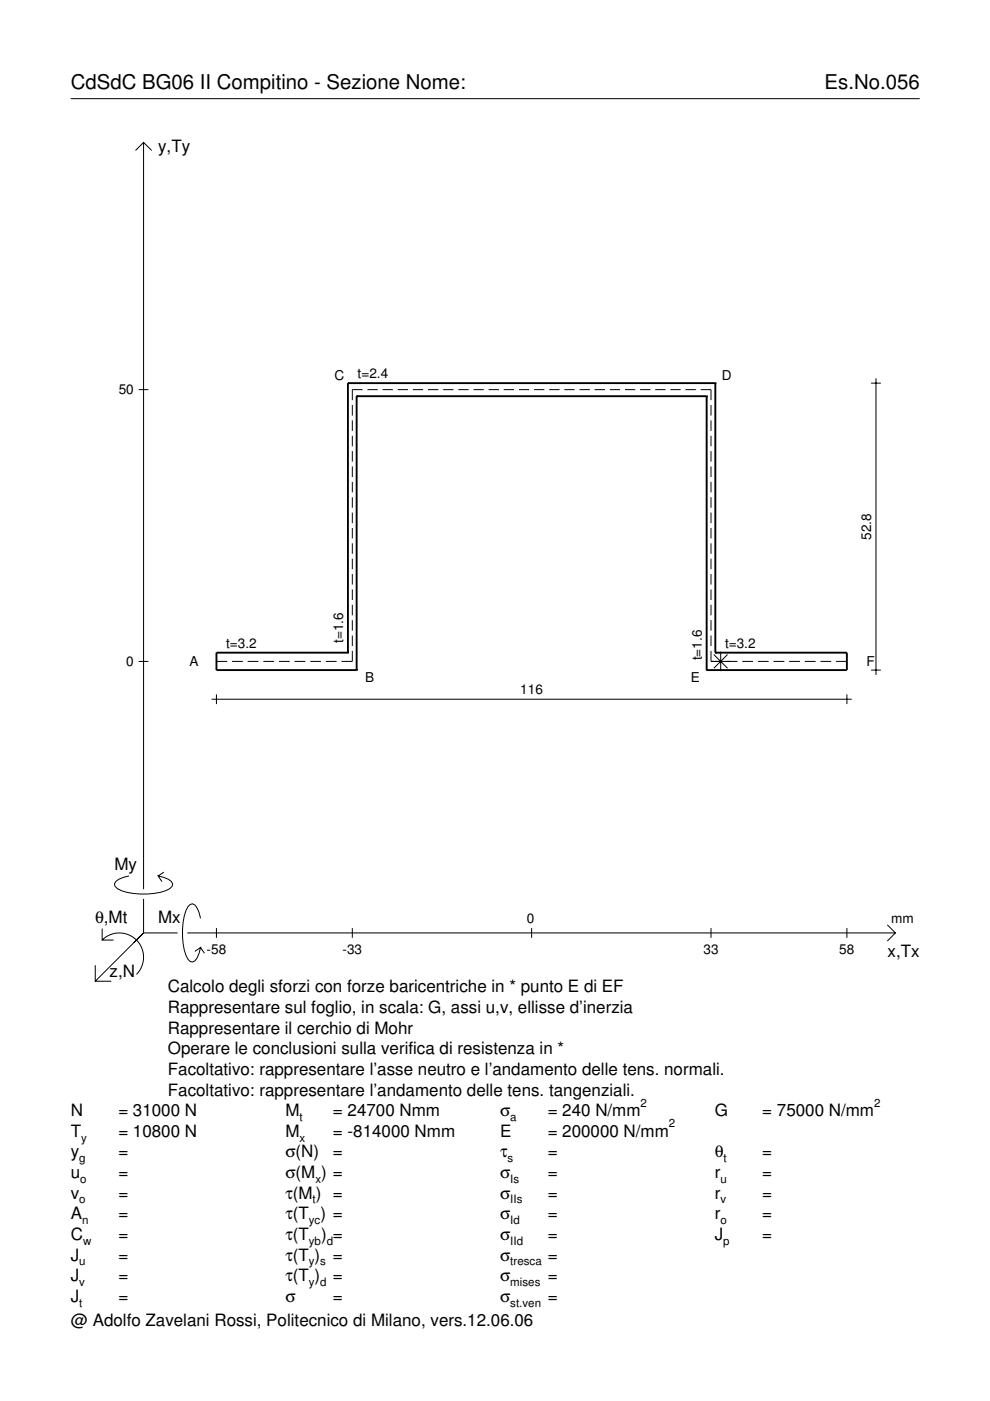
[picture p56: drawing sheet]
<svg xmlns="http://www.w3.org/2000/svg" width="210mm" height="297mm" viewBox="0 0 210 297" stroke-linecap="round" stroke-linejoin="round" font-family="sans-serif">
<defs><g id="words">
<g font-size="4.3">
<text x="15" y="18.9">CdSdC BG06 II Compitino - Sezione Nome:</text>
<text x="174.8" y="18.9">Es.No.056</text>
</g>
<g font-size="3.6">
<text x="33.5" y="32.3">y,Ty</text>
<text x="24.3" y="184.4">My</text>
<text x="20.1" y="195.7">θ,Mt</text>
<text x="33.5" y="195.7">Mx</text>
<text x="188.2" y="203">x,Tx</text>
<text x="23.2" y="207.1">z,N</text>
<text x="35.6" y="210.4">Calcolo degli sforzi con forze baricentriche in * punto E di EF</text>
<text x="35.6" y="214.8">Rappresentare sul foglio, in scala: G, assi u,v, ellisse d’inerzia</text>
<text x="35.6" y="219.2">Rappresentare il cerchio di Mohr</text>
<text x="35.6" y="223.5">Operare le conclusioni sulla verifica di resistenza in *</text>
<text x="35.6" y="227.9">Facoltativo: rappresentare l’asse neutro e l’andamento delle tens. normali.</text>
<text x="35.6" y="232.3">Facoltativo: rappresentare l’andamento delle tens. tangenziali.</text>
<text x="15" y="236.7">N</text>
<text x="25.1" y="236.7">= 31000 N</text>
<text x="60.5" y="236.7">M</text>
<text x="70.6" y="236.7">= 24700 Nmm</text>
<text x="106" y="236.7">σ</text>
<text x="116.1" y="236.7">= 240 N/mm</text>
<text x="151.5" y="236.7">G</text>
<text x="161.6" y="236.7">= 75000 N/mm</text>
<text x="15" y="245.4">y</text>
<text x="15" y="241">T</text>
<text x="25.1" y="241">= 10800 N</text>
<text x="25.1" y="245.4">=</text>
<text x="60.5" y="241">M</text>
<text x="60.5" y="245.4">σ(N)</text>
<text x="70.6" y="241">= -814000 Nmm</text>
<text x="70.6" y="245.4">=</text>
<text x="106" y="241">E</text>
<text x="106" y="245.4">τ</text>
<text x="116.1" y="241">= 200000 N/mm</text>
<text x="116.1" y="245.4">=</text>
<text x="151.5" y="245.4">θ</text>
<text x="161.6" y="245.4">=</text>
<text x="15" y="249.8">u</text>
<text x="25.1" y="249.8">=</text>
<text x="60.5" y="249.8">σ(M ) =</text>
<text x="106" y="249.8">σ</text>
<text x="116.1" y="249.8">=</text>
<text x="151.5" y="249.8">r</text>
<text x="161.6" y="249.8">=</text>
<text x="15" y="254.2">v</text>
<text x="25.1" y="254.2">=</text>
<text x="60.5" y="254.2">τ(M ) =</text>
<text x="106" y="254.2">σ</text>
<text x="116.1" y="254.2">=</text>
<text x="151.5" y="254.2">r</text>
<text x="161.6" y="254.2">=</text>
<text x="15" y="258.5">A</text>
<text x="15" y="262.9">C</text>
<text x="25.1" y="258.5">=</text>
<text x="25.1" y="262.9">=</text>
<text x="60.5" y="258.5">τ(T ) =</text>
<text x="60.5" y="262.9">τ(T</text>
<text x="68.1" y="262.9">) =</text>
<text x="106" y="258.5">σ</text>
<text x="106" y="262.9">σ</text>
<text x="116.1" y="258.5">=</text>
<text x="116.1" y="262.9">=</text>
<text x="151.5" y="258.5">r</text>
<text x="151.5" y="262.9">J</text>
<text x="161.6" y="258.5">=</text>
<text x="161.6" y="262.9">=</text>
<text x="15" y="267.3">J</text>
<text x="25.1" y="267.3">=</text>
<text x="60.5" y="267.3">τ(T )</text>
<text x="70.6" y="267.3">=</text>
<text x="106" y="267.3">σ</text>
<text x="116.1" y="267.3">=</text>
<text x="15" y="271.7">J</text>
<text x="25.1" y="271.7">=</text>
<text x="60.5" y="271.7">τ(T )</text>
<text x="70.6" y="271.7">=</text>
<text x="106" y="271.7">σ</text>
<text x="116.1" y="271.7">=</text>
<text x="15" y="281.2">@ Adolfo Zavelani Rossi, Politecnico di Milano, vers.12.06.06</text>
<text x="15" y="276">J</text>
<text x="25.1" y="276">=</text>
<text x="60.5" y="276">σ</text>
<text x="70.6" y="276">=</text>
<text x="106" y="276">σ</text>
<text x="116.1" y="276">=</text>
</g>
<g font-size="2.9">
<text x="25.2" y="83.6">50</text>
<text x="70.9" y="80.5">C</text>
<text x="75.8" y="80.2">t=2.4</text>
<text x="153" y="80.5">D</text>
<text x="184.7" y="114.5" transform="rotate(-90 184.7 114.5)">52.8</text>
<text x="47.9" y="137.4">t=3.2</text>
<text x="72.7" y="136.3" transform="rotate(-90 72.7 136.3)">t=1.6</text>
<text x="153.7" y="137.4">t=3.2</text>
<text x="26.8" y="141.2">0</text>
<text x="40.2" y="141.1">A</text>
<text x="148.8" y="140" transform="rotate(-90 148.8 140)">t=1.6</text>
<text x="183.7" y="141.1">F</text>
<text x="77.4" y="144.6">B</text>
<text x="110.3" y="147.2">116</text>
<text x="146.5" y="144.6">E</text>
<text x="111.7" y="195.7">0</text>
<text x="189" y="195.7">mm</text>
<text x="43.8" y="202.2">-58</text>
<text x="72.6" y="202.2">-33</text>
<text x="149.1" y="202.2">33</text>
<text x="178" y="202.2">58</text>
</g>
<g font-size="2.4">
<text x="63.5" y="237.7">t</text>
<text x="108.2" y="237.7">a</text>
<text x="135.8" y="234.7">2</text>
<text x="141.8" y="239">2</text>
<text x="185.3" y="234.7">2</text>
<text x="17.2" y="242">y</text>
<text x="63.5" y="242">x</text>
<text x="16.8" y="246.4">g</text>
<text x="17" y="250.8">o</text>
<text x="66.9" y="250.8">x</text>
<text x="107.6" y="246.4">s</text>
<text x="108.2" y="250.8">Is</text>
<text x="152.7" y="250.8">u</text>
<text x="153.4" y="246.4">t</text>
<text x="16.8" y="255.2">o</text>
<text x="66.3" y="255.2">t</text>
<text x="108.2" y="255.2">IIs</text>
<text x="152.7" y="255.2">v</text>
<text x="17.4" y="259.5">n</text>
<text x="17.6" y="263.9">w</text>
<text x="65.5" y="259.5">yc</text>
<text x="65.5" y="263.9">yb d</text>
<text x="108.2" y="259.5">Id</text>
<text x="108.2" y="263.9">IId</text>
<text x="152.7" y="259.5">o</text>
<text x="153.3" y="263.9">p</text>
<text x="16.8" y="268.3">u</text>
<text x="65.5" y="268.3">y s</text>
<text x="108.2" y="268.3">tresca</text>
<text x="16.8" y="272.7">v</text>
<text x="65.5" y="272.7">y d</text>
<text x="108.2" y="272.7">mises</text>
<text x="16.8" y="277">t</text>
<text x="108.2" y="277">st.ven</text>
</g>
</g></defs>
<g fill="none" stroke="#000" stroke-width=".21">
<path d="M15 20.9h180M28.7 31.9l1.7-1.7 1.8 1.7M30.4 30.2v158.3M29.4 82.6h2.1M74.7 85.9v2.2M74.7 89.1v2.3M74.7 92.4v2.2M74.7 95.6v2.3M74.7 98.9v2.2M76.9 82.6h-2.2v2.2M77.9 82.6h2.2M81.1 82.6h2.2"/>
<path d="M84.3 82.6h2.2M87.5 82.6h2.2M90.7 82.6h2.2M94 82.6h2.1M97.2 82.6h2.2M100.4 82.6h2.2M103.6 82.6h2.2M106.8 82.6h2.2M110 82.6h2.2M113.2 82.6h2.2M116.4 82.6h2.2M119.7 82.6h2.1"/>
<path d="M122.9 82.6h2.1M126.1 82.6h2.2M129.3 82.6h2.2M132.5 82.6h2.2M135.7 82.6h2.2M138.9 82.6h2.2M142.1 82.6h2.2M145.3 82.6h2.2M148.6 82.6h2.1v2.2M150.7 85.9v2.2M150.7 89.1v2.3M150.7 92.4v2.2"/>
<path d="M150.7 95.6v2.3M150.7 98.9v2.2M184.7 81.2h2.1M185.7 80.2v62.9M74.7 102.2v2.2M74.7 105.4v2.3M74.7 108.7v2.2M74.7 111.9v2.3M74.7 115.2v2.2M74.7 118.5v2.2M150.7 102.2v2.2M150.7 105.4v2.3"/>
<path d="M150.7 108.7v2.2M150.7 111.9v2.3M150.7 115.2v2.2M150.7 118.5v2.2M74.7 138v2.2h-2.3M74.7 121.7v2.2M74.7 125v2.2M74.7 128.2v2.3M74.7 131.5v2.2M74.7 134.7v2.3M150.7 138v2.2h5.6M150.7 121.7v2.2"/>
<path d="M150.7 125v2.2M150.7 128.2v2.3M150.7 131.5v2.2M150.7 134.7v2.3M151.3 138.8l3 2.9M152.8 138.2v4.1M154.3 138.8l-3 2.9M29.4 140.2h2.1M44.9 148.3h135.7M45.9 140.2h2.3M45.9 147.2v2.1M49.2 140.2h2.3"/>
<path d="M52.5 140.2h2.3M55.8 140.2h2.3M59.1 140.2h2.3M62.5 140.2h2.2M65.8 140.2h2.3M69.1 140.2h2.3M157.4 140.2h2.3M160.7 140.2h2.3M164 140.2h2.3M167.3 140.2h2.3M170.6 140.2h2.3M174 140.2h2.2"/>
<path d="M177.3 140.2h2.3M179.6 147.2v2.1M184.7 142.1h2.1M21.7 199.3a5.1 5.1 0 0 1 7.2 0 5.1 5.1 0 0 1 0 7.3M21.7 196.9v2.4h2.4M27.3 185.7a3.6 3.6 0 0 0-3 1.7l.1 .5a5.6 5.6 0 0 0 3.8 1.5 13.4 13.4 0 0 0 7.8-1l.5-.5 .1-.5a3.6 3.6 0 0 0-3.1-1.7l.8 1.2M30.4 190.6v7.2M30.4 197.8l-10.2 10.2M30.4 197.8h7.2M34.7 184.9l-1.2 .8M39.7 197.8h150.1M42.5 194.7a3.6 3.6 0 0 0-1.7-3.1l-.5 .2a5.7 5.7 0 0 0-1.5 3.7 13.3 13.3 0 0 0 1 7.9l.5 .5 .5 .1a3.6 3.6 0 0 0 1.7-3.1l-1.2 .8"/>
<path d="M45.9 196.8v2M74.7 196.8v2M112.7 196.8v2M150.7 196.8v2M179.6 196.8v2M188.1 196.1l1.7 1.7-1.7 1.7M20.2 204.7v3.3h3.4M42.5 200.9l.8 1.2"/>
</g>
<g fill="none" stroke="#000" stroke-width=".4">
<path d="M73.8 81.2h.1M73.8 81.2v57.2M73.8 81.2h77.9M75.6 84h.1M75.6 84v58.1M75.6 84h74.2M149.8 84h.1M149.8 84v58.1M151.7 81.2h.1M151.7 81.2v57.2M73.8 138.4h.1M73.8 138.4h-27.9v3.7h29.7"/>
<path d="M151.7 138.4h.1M151.7 138.4h27.9v3.7h-29.8M75.6 142.1h.1M149.8 142.1h.1"/>
</g>
<use href="#words"/>
</svg>
